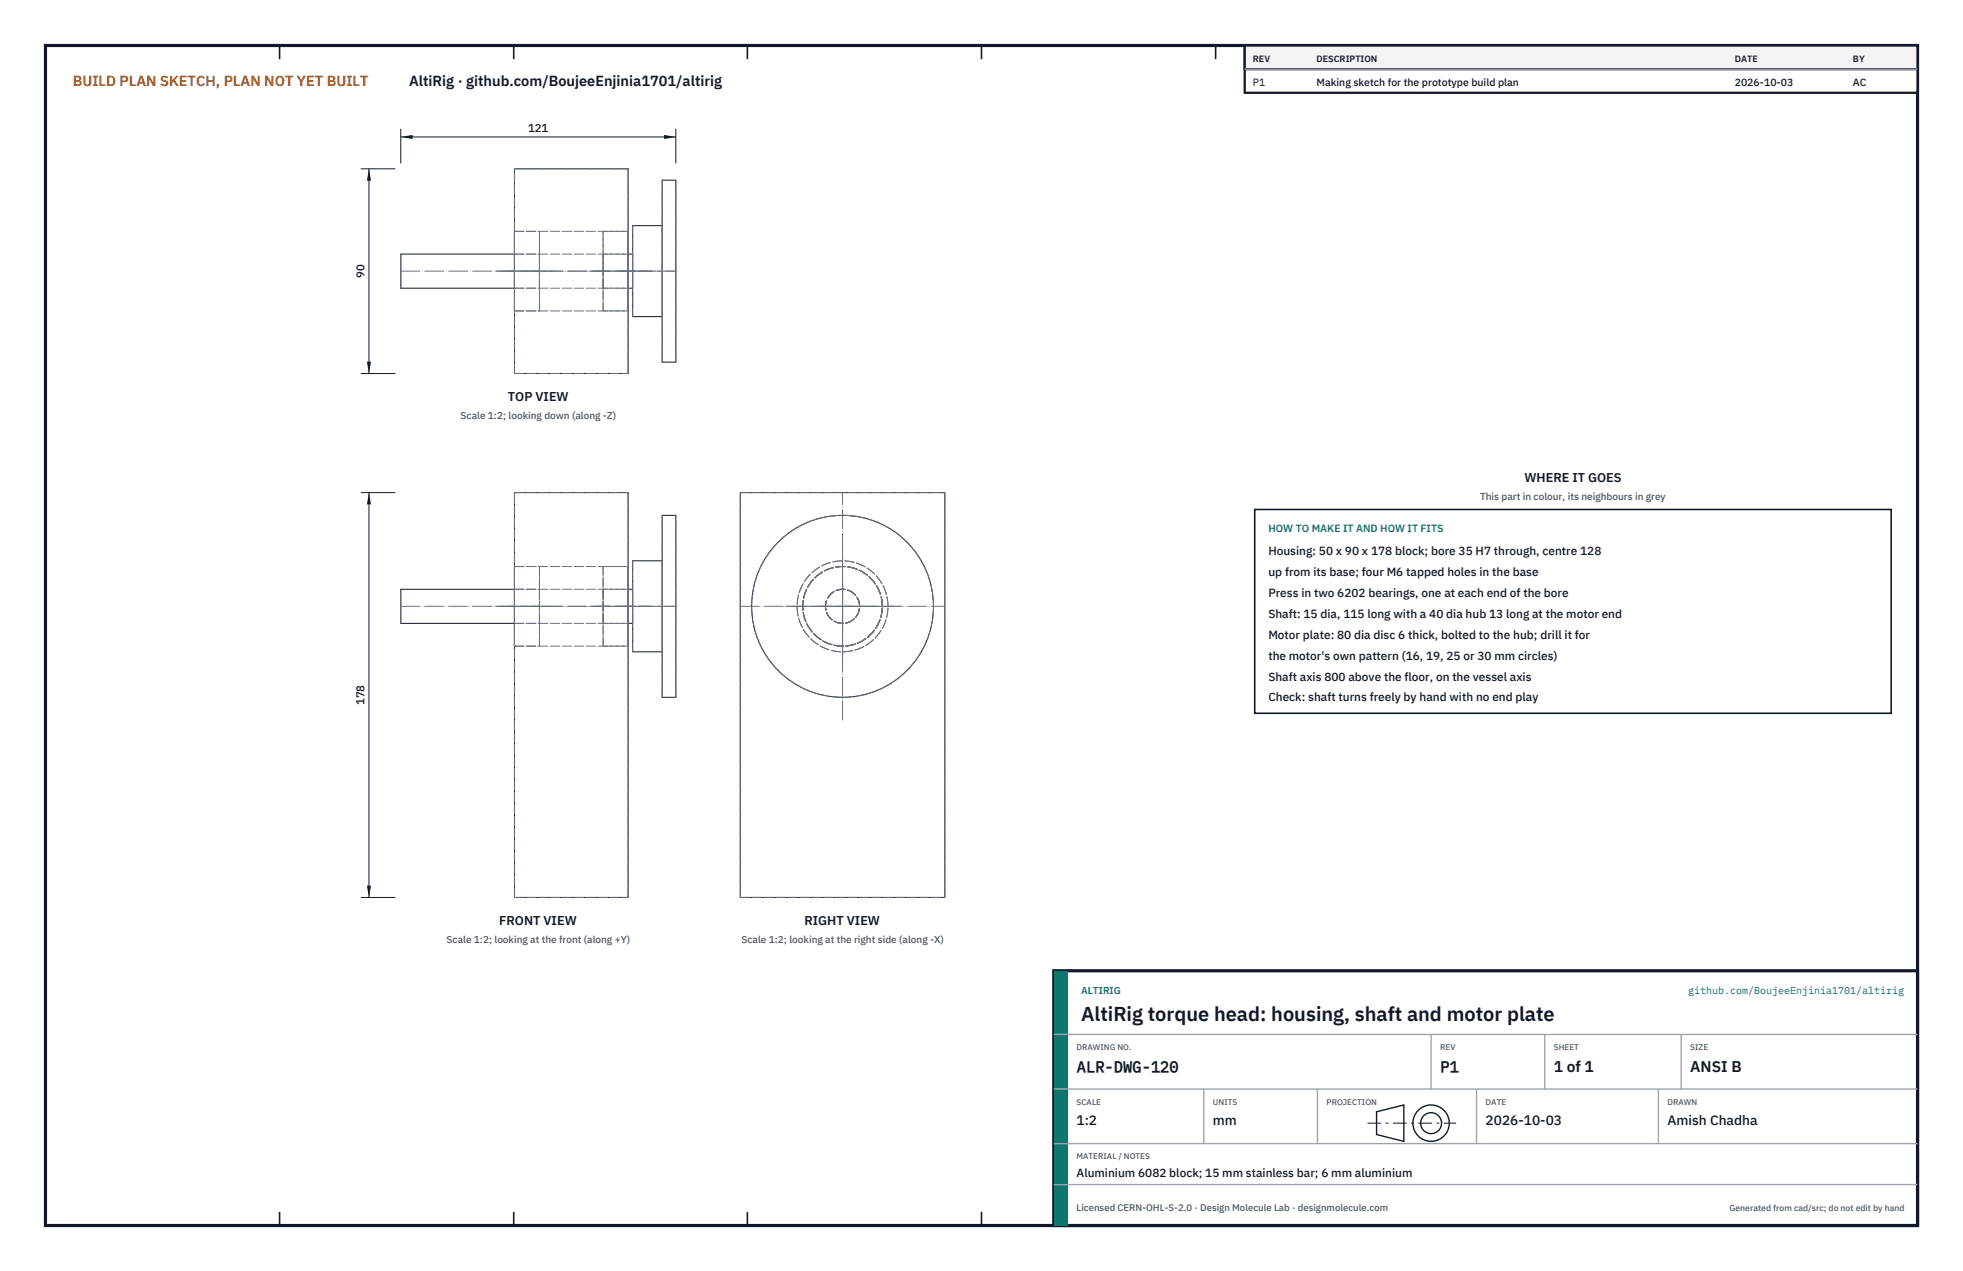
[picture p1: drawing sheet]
<svg xmlns="http://www.w3.org/2000/svg" width="432mm" height="279mm" viewBox="0 0 432 279" stroke-linecap="round" stroke-linejoin="round" font-family="sans-serif">
<defs><g id="words">
<text font-size="4.4" fill="#111827" x="237.8" y="224.4">AltiRig torque head: housing, shaft and motor plate</text>
<g font-size="3.4" fill="#111827">
<text x="236.8" y="235.6">ALR-DWG-120</text>
<text x="316.8" y="235.6">P1</text>
<text x="341.8" y="235.6">1 of 1</text>
<text x="371.8" y="235.6">ANSI B</text>
</g>
<text font-size="3.2" fill="#b45309" x="16" y="19">BUILD PLAN SKETCH, PLAN NOT YET BUILT</text>
<text font-size="3.2" fill="#111827" x="90" y="19">AltiRig · github.com/BoujeeEnjinia1701/altirig</text>
<g font-size="3" fill="#111827">
<text x="236.8" y="247.2">1:2</text>
<text x="266.8" y="247.2">mm</text>
<text x="326.8" y="247.2">2026-10-03</text>
<text x="366.8" y="247.2">Amish Chadha</text>
</g>
<g font-size="2.8" fill="#111827">
<text x="111.7" y="88.2">TOP VIEW</text>
<text x="335.3" y="106">WHERE IT GOES</text>
<text x="109.8" y="203.4">FRONT VIEW</text>
<text x="176.9" y="203.4">RIGHT VIEW</text>
</g>
<g font-size="2.6" fill="#111827">
<text x="279" y="122">Housing: 50 x 90 x 178 block; bore 35 H7 through, centre 128</text>
<text x="279" y="126.6">up from its base; four M6 tapped holes in the base</text>
<text x="279" y="131.2">Press in two 6202 bearings, one at each end of the bore</text>
<text x="279" y="135.8">Shaft: 15 dia, 115 long with a 40 dia hub 13 long at the motor end</text>
<text x="279" y="140.4">Motor plate: 80 dia disc 6 thick, bolted to the hub; drill it for</text>
<text x="279" y="145">the motor's own pattern (16, 19, 25 or 30 mm circles)</text>
<text x="279" y="149.6">Shaft axis 800 above the floor, on the vessel axis</text>
<text x="279" y="154.2">Check: shaft turns freely by hand with no end play</text>
<text x="236.8" y="258.8">Aluminium 6082 block; 15 mm stainless bar; 6 mm aluminium</text>
</g>
<g font-size="2.5" fill="#111827">
<text x="116.1" y="29.1">121</text>
<text x="80.2" y="61.1" transform="rotate(-90 80.2 61.1)">90</text>
<text x="80.2" y="155" transform="rotate(-90 80.2 155)">178</text>
</g>
<g font-size="2.3" fill="#111827">
<text x="275.6" y="18.8">P1</text>
<text x="289.6" y="18.8">Making sketch for the prototype build plan</text>
<text x="381.6" y="18.8">2026-10-03</text>
<text x="407.6" y="18.8">AC</text>
</g>
<text font-size="2.3" fill="#0f766e" x="279" y="117">HOW TO MAKE IT AND HOW IT FITS</text>
<g font-size="2.2" fill="#4b5563">
<text x="101.3" y="92.2">Scale 1:2; looking down (along -Z)</text>
<text x="325.6" y="110">This part in colour, its neighbours in grey</text>
<text x="98.2" y="207.4">Scale 1:2; looking at the front (along +Y)</text>
<text x="163.1" y="207.4">Scale 1:2; looking at the right side (along -X)</text>
</g>
<g font-size="2.2" fill="#0f766e">
<text x="237.8" y="218.4">ALTIRIG</text>
<text x="371.4" y="218.4">github.com/BoujeeEnjinia1701/altirig</text>
</g>
<text font-size="2.1" fill="#4b5563" x="236.8" y="266.2">Licensed CERN-OHL-S-2.0 · Design Molecule Lab · designmolecule.com</text>
<g font-size="2" fill="#111827">
<text x="275.6" y="13.6">REV</text>
<text x="289.6" y="13.6">DESCRIPTION</text>
<text x="381.6" y="13.6">DATE</text>
<text x="407.6" y="13.6">BY</text>
</g>
<text font-size="1.9" fill="#4b5563" x="380.4" y="266.2">Generated from cad/src; do not edit by hand</text>
<g font-size="1.8" fill="#4b5563">
<text x="236.8" y="230.8">DRAWING NO.</text>
<text x="316.8" y="230.8">REV</text>
<text x="341.8" y="230.8">SHEET</text>
<text x="371.8" y="230.8">SIZE</text>
<text x="236.8" y="242.8">SCALE</text>
<text x="266.8" y="242.8">UNITS</text>
<text x="291.8" y="242.8">PROJECTION</text>
<text x="326.8" y="242.8">DATE</text>
<text x="366.8" y="242.8">DRAWN</text>
<text x="236.8" y="254.8">MATERIAL / NOTES</text>
</g>
</g></defs>
<path d="M10 10h411.8v259.4h-411.8z" fill="none" stroke="#111827" stroke-width=".7" stroke-linecap="butt"/>
<g fill="none" stroke="#111827" stroke-width=".35">
<path d="M61.5 10v3M113 10v3M164.4 10v3M215.9 10v3M267.4 10v3M318.9 10v3M370.3 10v3M61.5 266.4v3M113 266.4v3M164.4 266.4v3M215.9 266.4v3M267.4 266.4v3"/>
<path d="M318.9 266.4v3M370.3 266.4v3"/>
</g>
<g fill="none" stroke="#111727" stroke-width=".22">
<path d="M113.2 37.1h25v45h-25zM145.7 39.6h3v40h-3zM113.2 55.9h-25v7.5h25M138.2 55.9h1M145.7 49.6h-6.5v20h6.5M138.2 63.4h1M113.2 108.3h25v89h-25zM145.7 113.3h3v40h-3zM162.8 108.3h45v89h-45zM113.2 129.5h-25v7.5h25M138.2 137h1M138.2 129.5h1"/>
<path d="M145.7 123.3h-6.5v20h6.5"/>
<circle cx="185.3" cy="133.3" r="20"/>
</g>
<g fill="none" stroke="#6a7180" stroke-width=".22" stroke-dasharray="2.1 .5">
<path d="M113.2 37.1h25M88.2 59.6v-3.7M113.2 59.6v-8.7M113.2 50.9v17.5M113.2 59.6v-3.7M113.2 55.9v7.5M113.2 50.9h25M113.2 50.9h5.5M113.2 55.9h5.5M113.2 55.9h25M118.7 59.6v-8.7M118.7 50.9v17.5"/>
<path d="M118.7 59.6v-3.7M118.7 55.9v7.5M132.7 59.6v-8.7M132.7 50.9v17.5M132.7 59.6v-3.7M132.7 55.9v7.5M132.7 50.9h5.5M132.7 55.9h5.5M138.2 59.6v-8.7M138.2 50.9v17.5M138.2 59.6v-3.7M138.2 55.9v7.5"/>
<path d="M139.2 59.6v-10M139.2 59.6v-3.7M139.2 55.9v7.5M145.7 59.6v-10M145.7 49.6v20M145.7 59.6v-20M148.7 59.6v-20M88.2 63.4v-3.8M113.2 68.4v-8.8M113.2 63.4v-3.8M113.2 68.4h25M113.2 68.4h5.5"/>
<path d="M113.2 63.4h5.5M113.2 63.4h25M118.7 68.4v-8.8M118.7 63.4v-3.8M132.7 68.4v-8.8M132.7 63.4v-3.8M132.7 68.4h5.5M132.7 63.4h5.5M138.2 68.4v-8.8M138.2 63.4v-3.8M139.2 69.6v-10M139.2 63.4v-3.8"/>
<path d="M145.7 69.6v-10M145.7 79.6v-20M148.7 79.6v-20M113.2 82.1v-45M113.2 82.1h25M138.2 82.1v-45M113.2 108.3h25M162.8 108.3h45M88.2 137v-7.5M113.2 124.5v17.5M113.2 137v-7.5M113.2 129.5v7.5"/>
<path d="M113.2 137h5.5M113.2 137h25M113.2 124.5h25M113.2 124.5h5.5M113.2 129.5h5.5M113.2 129.5h25M118.7 124.5v17.5M118.7 137v-7.5M118.7 129.5v7.5M132.7 124.5v17.5M132.7 137v-7.5M132.7 129.5v7.5"/>
<path d="M132.7 137h5.5M132.7 124.5h5.5M132.7 129.5h5.5M138.2 124.5v17.5M138.2 137v-7.5M138.2 129.5v7.5M139.2 137v-7.5M139.2 129.5v7.5M145.7 123.3v20M113.2 142v-17.5M113.2 142h25M113.2 142h5.5"/>
<path d="M118.7 142v-17.5M132.7 142h5.5M132.7 142v-17.5M138.2 142v-17.5M139.2 143.3v-20M145.7 143.3v-20M145.7 153.3v-40M148.7 153.3v-40M113.2 197.3v-89M113.2 197.3h25M138.2 197.3v-89M162.8 197.3v-89"/>
<path d="M162.8 197.3h45M207.8 197.3v-89"/>
<circle cx="185.3" cy="133.3" r="20"/>
<circle cx="185.3" cy="133.3" r="8.7"/>
<circle cx="185.3" cy="133.3" r="10"/>
<circle cx="185.3" cy="133.3" r="3.8"/>
</g>
<g fill="none" stroke="#6a7180" stroke-width=".22" stroke-dasharray="4.2 .5 0 .5">
<path d="M88.2 59.6h55.1M109 59.6h33.3M110.2 59.6h11.4M111.7 59.6h8.4M129.7 59.6h11.4M131.2 59.6h8.4M135.8 59.6h12.9M139.5 59.6h9.2M88.2 133.3h55.1M109 133.3h33.3M110.2 133.3h11.4M111.7 133.3h8.4"/>
<path d="M129.7 133.3h11.4M131.2 133.3h8.4M135.8 133.3h12.9M139.5 133.3h9.2M162.8 133.3h45M172.8 133.3h25M174.4 133.3h21.9M180.6 133.3h9.4M185.3 138v-9.4M185.3 158.3v-50M185.3 145.8v-25M185.3 144.2v-21.9"/>
</g>
<path d="M88.2 28.3v7.6M88.2 30.1h60.5M148.7 28.3v7.6" fill="none" stroke="#111827" stroke-width=".22"/>
<path d="M88.2 30.1l2.6-.4v.9zM146.1 29.7v.9l2.6-.5z" fill="#111827"/>
<path d="M79.4 37.1h7.6M81.2 37.1v45M79.4 82.1h7.6" fill="none" stroke="#111827" stroke-width=".22"/>
<path d="M81.2 37.1l-.5 2.6h.9zM80.7 79.5h.9l-.4 2.6z" fill="#111827"/>
<path d="M79.4 108.3h7.6M81.2 108.3v89M79.4 197.3h7.6" fill="none" stroke="#111827" stroke-width=".22"/>
<path d="M81.2 108.3l-.5 2.6h.9zM80.7 194.7h.9l-.4 2.6z" fill="#111827"/>
<path d="M276 112h140v44.8h-140z" fill="#fff" stroke="#111827" stroke-width=".35"/>
<path d="M273.8 10h148v10.4h-148z" fill="#fff" stroke="#111827" stroke-width=".5"/>
<path d="M273.8 10h148v5.2h-148z" fill="#f3f4f6" stroke="#111827" stroke-width=".5"/>
<path d="M273.8 15.2h148" fill="none" stroke="#9ca3af" stroke-width=".3"/>
<path d="M231.8 213.4h190v56h-190z" fill="#fff" stroke="#111827" stroke-width=".7" stroke-linecap="butt"/>
<path d="M231.8 213.4h3v56h-3z" fill="#0f766e"/>
<path d="M231.8 227.4h190M231.8 239.4h190M264.8 239.4v12M289.8 239.4v12M314.8 227.4v12M324.8 239.4v12M339.8 227.4v12M364.8 239.4v12M369.8 227.4v12M231.8 251.4h190M231.8 260.4h190" fill="none" stroke="#9ca3af" stroke-width=".3"/>
<g fill="none" stroke="#111827" stroke-width=".3">
<path d="M302.8 244.4l6-1.5v8l-6-1.5z"/>
<circle cx="314.8" cy="246.9" r="4"/>
<circle cx="314.8" cy="246.9" r="2.3"/>
</g>
<path d="M300.8 246.9h19.5" fill="none" stroke="#111827" stroke-width=".22" stroke-dasharray="3 1 .6 1" stroke-linecap="butt"/>
<use href="#words"/>
</svg>
